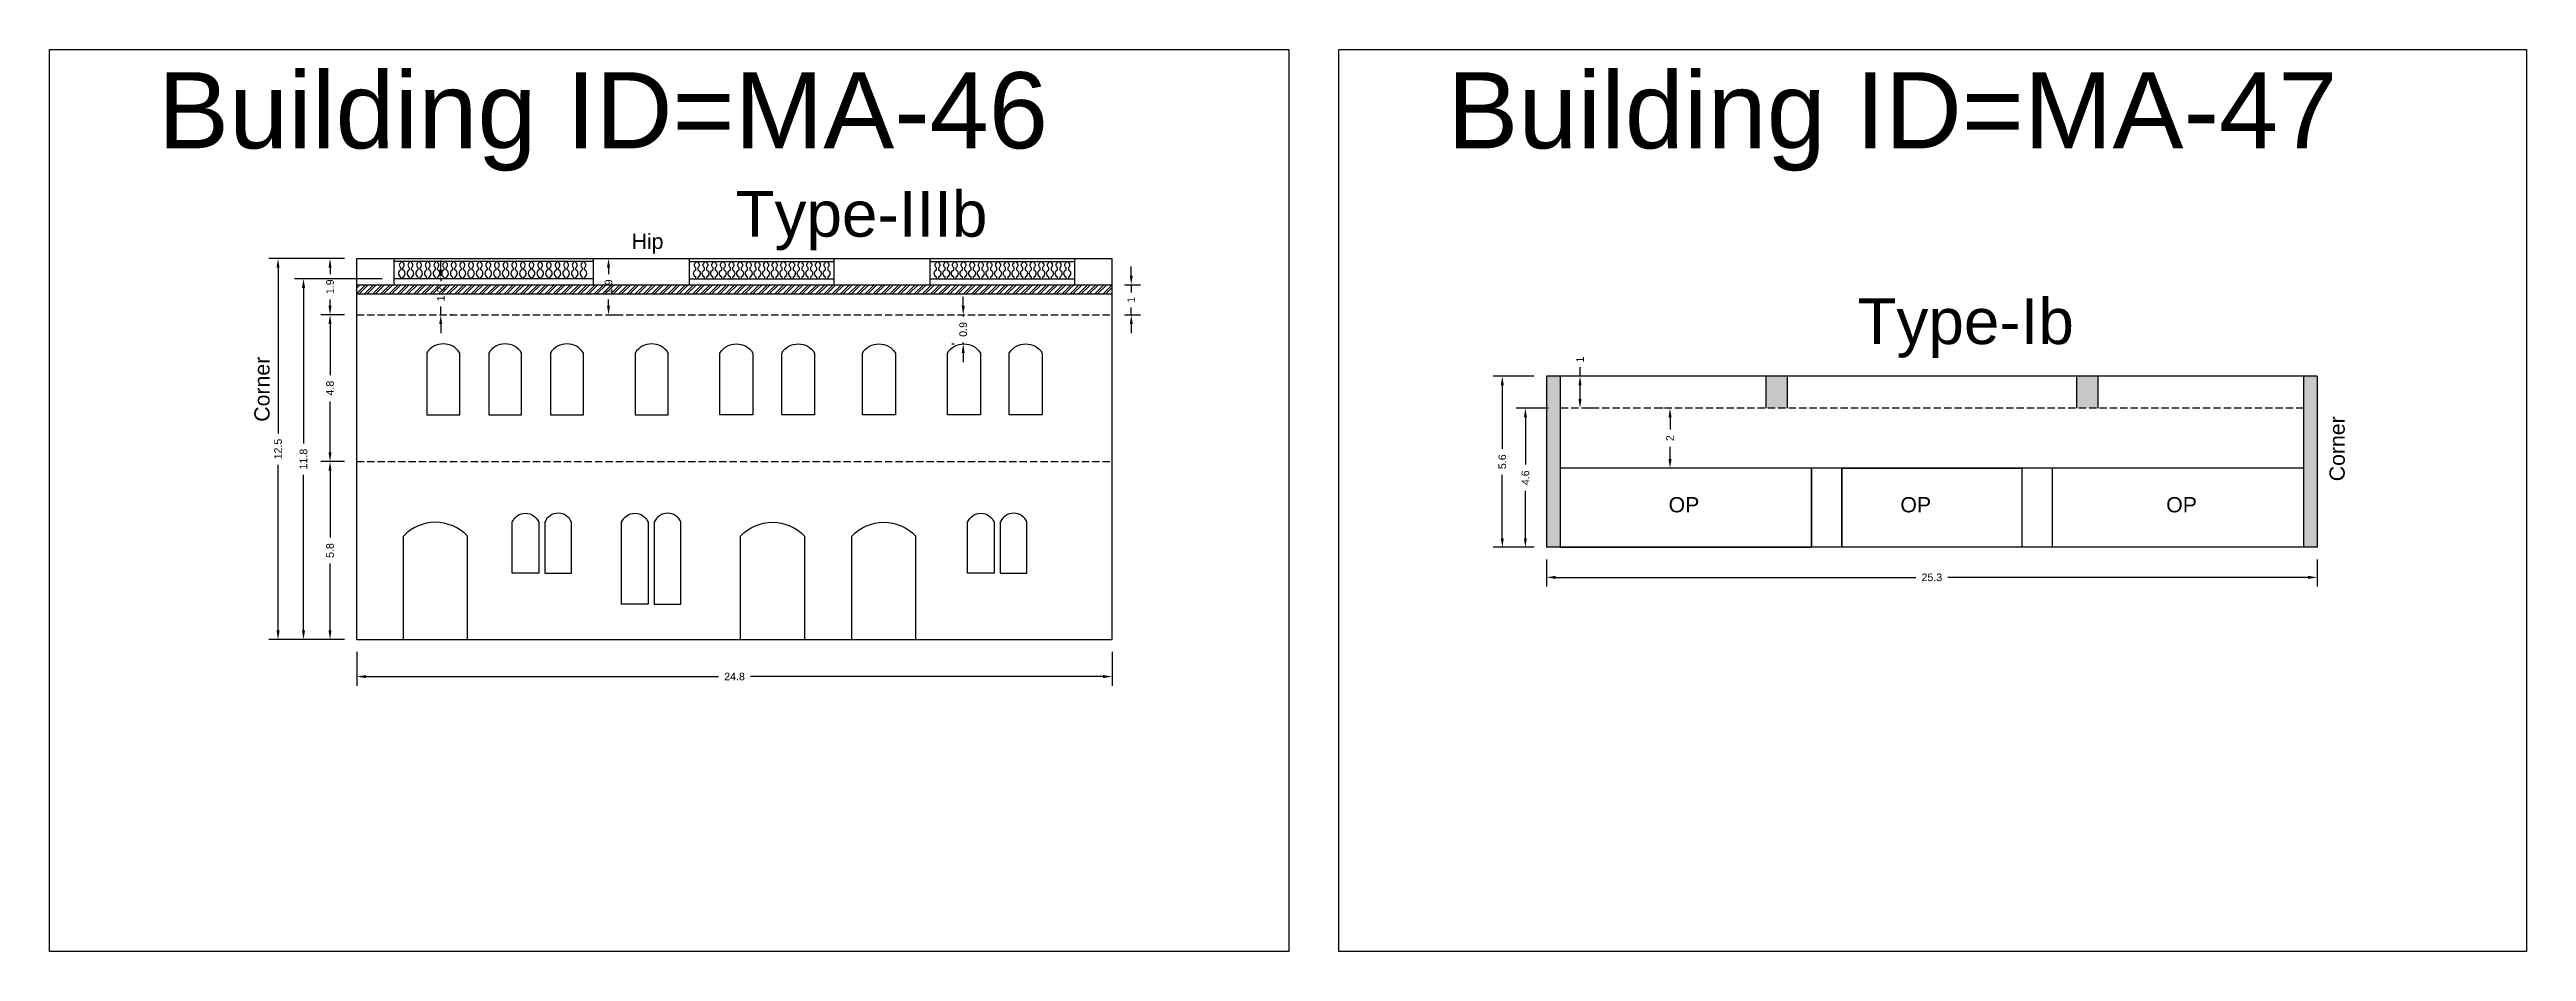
# Model space of a CAD drawing. Header units: metres. Extents: x 3416649 to 3417100, y -6712966 to -6712690.
# Drawn here: x 3416862.2 to 3416943.5, y -6712847.6 to -6712818 of the extents above; entities that cross this region are included whole.
import ezdxf

# ---------------------------------------------------------------- set-up
doc = ezdxf.new("R2010")
doc.units = ezdxf.units.M
doc.linetypes.add('ACAD_ISO02W100', pattern=[15, 12, -3])
doc.layers.add('Dotted', color=7, linetype='ACAD_ISO02W100', plot=False)
doc.styles.get("Standard").update_dxf_attribs({"font": 'arial.ttf'})
doc.dimstyles.new('ISO-25', dxfattribs={"dimtxt": 0.25, "dimasz": 0.3, "dimexe": 0.3, "dimexo": 0.4, "dimgap": 0.2, "dimtad": 0, "dimdec": 1, "dimdsep": 46, "dimtxsty": 'Standard', "dimcen": 2.5, "dimadec": 0, "dimazin": 0, "dimtfac": 1, "dimtdec": 1, "dimtmove": 0, "dimatfit": 3, "dimfxl": 1, "dimarcsym": 0})

msp = doc.modelspace()

# ---------------------------------------------------------------- texts
at = {"attachment_point": 1}
for s, width, heights, insert, char_height in [('Building ID=MA-46', 67.86454, [0.517], (3416865.736, -6712818.765), 2.5), ('Building ID=MA-47', 67.86454, [0.517], (3416908.058, -6712818.765), 2.5), ('Type-IIIb ', 9.99112, [0.517], (3416884.692, -6712822.666), 1.5), ('Hip', 1.17554, [0], (3416881.278, -6712824.069), 0.5), ('Type-Ib ', 9.99112, [0.517], (3416921.521, -6712826.193), 1.5), ('OP', 1.17554, [0], (3416915.32, -6712832.718), 0.5), ('OP', 1.17554, [0], (3416922.928, -6712832.718), 0.5), ('OP', 1.17554, [0], (3416931.655, -6712832.718), 0.5)]:
    msp.add_mtext_dynamic_manual_height_columns(s, width=width, gutter_width=12.5, heights=heights, dxfattribs=dict(at, insert=insert, char_height=char_height))
at = {"char_height": 0.5, "attachment_point": 1, "rotation": 90}
for insert in [(3416868.895, -6712830.244), (3416937.015, -6712832.198)]:
    msp.add_mtext_dynamic_manual_height_columns('Corner', width=1.17554, gutter_width=12.5, heights=[0], dxfattribs=dict(at, insert=insert))

# ---------------------------------------------------------------- blocks, each defined once
blk = doc.blocks.new('*D375')
at = {"color": 0, "lineweight": -2, "transparency": 16777216}
for p, q in [((3416892.165, -6712826.436), (3416892.165, -6712826.136)), ((3416891.788, -6712826.736), (3416891.865, -6712826.736)), ((3416892.165, -6712826.736), (3416892.165, -6712826.784)), ((3416891.788, -6712827.686), (3416891.865, -6712827.686)), ((3416892.165, -6712827.686), (3416892.165, -6712827.639)), ((3416892.165, -6712827.986), (3416892.165, -6712828.286))]:
    blk.add_line(p, q, dxfattribs=at)
at = {"color": 0, "transparency": 16777216}
for points in [[(3416892.115, -6712826.436), (3416892.215, -6712826.436), (3416892.165, -6712826.736)], [(3416892.115, -6712827.986), (3416892.215, -6712827.986), (3416892.165, -6712827.686)]]:
    blk.add_solid(points, dxfattribs=at)
at = {"layer": 'Defpoints', "color": 0, "transparency": 16777216}
for p in [(3416892.165, -6712826.736), (3416892.188, -6712826.736), (3416892.188, -6712827.686)]:
    blk.add_point(p, dxfattribs=at)
at = {"color": 0, "transparency": 16777216, "insert": (3416892.165, -6712827.211), "char_height": 0.25, "attachment_point": 5, "rotation": 90}
blk.add_mtext('0.9', dxfattribs=at)
blk = doc.blocks.new('*D376')
at = {"color": 0, "lineweight": -2, "transparency": 16777216}
for p, q in [((3416871.858, -6712831.546), (3416871.08, -6712831.546)), ((3416871.38, -6712831.846), (3416871.38, -6712834.044)), ((3416871.38, -6712837.096), (3416871.38, -6712834.899)), ((3416871.858, -6712837.396), (3416871.08, -6712837.396))]:
    blk.add_line(p, q, dxfattribs=at)
at = {"color": 0, "transparency": 16777216}
for points in [[(3416871.33, -6712831.846), (3416871.43, -6712831.846), (3416871.38, -6712831.546)], [(3416871.33, -6712837.096), (3416871.43, -6712837.096), (3416871.38, -6712837.396)]]:
    blk.add_solid(points, dxfattribs=at)
at = {"layer": 'Defpoints', "color": 0, "transparency": 16777216}
for p in [(3416871.38, -6712831.546), (3416872.258, -6712831.546), (3416872.258, -6712837.396)]:
    blk.add_point(p, dxfattribs=at)
at = {"color": 0, "transparency": 16777216, "insert": (3416871.38, -6712834.471), "char_height": 0.25, "attachment_point": 5, "rotation": 90}
blk.add_mtext('5.8', dxfattribs=at)
blk = doc.blocks.new('*D377')
at = {"color": 0, "lineweight": -2, "transparency": 16777216}
for p, q in [((3416871.858, -6712826.736), (3416871.08, -6712826.736)), ((3416871.38, -6712827.036), (3416871.38, -6712828.709)), ((3416871.38, -6712831.246), (3416871.38, -6712829.574)), ((3416871.858, -6712831.546), (3416871.08, -6712831.546))]:
    blk.add_line(p, q, dxfattribs=at)
at = {"color": 0, "transparency": 16777216}
for points in [[(3416871.33, -6712827.036), (3416871.43, -6712827.036), (3416871.38, -6712826.736)], [(3416871.33, -6712831.246), (3416871.43, -6712831.246), (3416871.38, -6712831.546)]]:
    blk.add_solid(points, dxfattribs=at)
at = {"layer": 'Defpoints', "color": 0, "transparency": 16777216}
for p in [(3416871.38, -6712826.736), (3416872.258, -6712826.736), (3416872.258, -6712831.546)]:
    blk.add_point(p, dxfattribs=at)
at = {"color": 0, "transparency": 16777216, "insert": (3416871.38, -6712829.141), "char_height": 0.25, "attachment_point": 5, "rotation": 90}
blk.add_mtext('4.8', dxfattribs=at)
blk = doc.blocks.new('*D378')
at = {"color": 0, "lineweight": -2, "transparency": 16777216}
for p, q in [((3416871.858, -6712824.886), (3416871.08, -6712824.886)), ((3416871.38, -6712825.186), (3416871.38, -6712825.395)), ((3416871.858, -6712826.736), (3416871.08, -6712826.736)), ((3416871.38, -6712826.436), (3416871.38, -6712826.228))]:
    blk.add_line(p, q, dxfattribs=at)
at = {"color": 0, "transparency": 16777216}
for points in [[(3416871.33, -6712825.186), (3416871.43, -6712825.186), (3416871.38, -6712824.886)], [(3416871.33, -6712826.436), (3416871.43, -6712826.436), (3416871.38, -6712826.736)]]:
    blk.add_solid(points, dxfattribs=at)
at = {"layer": 'Defpoints', "color": 0, "transparency": 16777216}
for p in [(3416871.38, -6712824.886), (3416872.258, -6712824.886), (3416872.258, -6712826.736)]:
    blk.add_point(p, dxfattribs=at)
at = {"color": 0, "transparency": 16777216, "insert": (3416871.38, -6712825.811), "char_height": 0.25, "attachment_point": 5, "rotation": 90}
blk.add_mtext('1.9', dxfattribs=at)
blk = doc.blocks.new('*D379')
at = {"color": 0, "lineweight": -2, "transparency": 16777216}
for p, q in [((3416880.497, -6712824.886), (3416880.822, -6712824.886)), ((3416880.522, -6712825.186), (3416880.522, -6712825.395)), ((3416880.497, -6712826.736), (3416880.822, -6712826.736)), ((3416880.522, -6712826.436), (3416880.522, -6712826.228))]:
    blk.add_line(p, q, dxfattribs=at)
at = {"color": 0, "transparency": 16777216}
for points in [[(3416880.472, -6712825.186), (3416880.572, -6712825.186), (3416880.522, -6712824.886)], [(3416880.472, -6712826.436), (3416880.572, -6712826.436), (3416880.522, -6712826.736)]]:
    blk.add_solid(points, dxfattribs=at)
at = {"layer": 'Defpoints', "color": 0, "transparency": 16777216}
for p in [(3416880.097, -6712824.886), (3416880.522, -6712824.886), (3416880.097, -6712826.736)]:
    blk.add_point(p, dxfattribs=at)
at = {"color": 0, "transparency": 16777216, "insert": (3416880.522, -6712825.811), "char_height": 0.25, "attachment_point": 5, "rotation": 90}
blk.add_mtext('1.9', dxfattribs=at)
blk = doc.blocks.new('*D380')
at = {"color": 0, "lineweight": -2, "transparency": 16777216}
for p, q in [((3416872.258, -6712837.796), (3416872.258, -6712838.911)), ((3416897.058, -6712837.796), (3416897.058, -6712838.911)), ((3416872.558, -6712838.611), (3416884.131, -6712838.611)), ((3416896.758, -6712838.611), (3416885.185, -6712838.611))]:
    blk.add_line(p, q, dxfattribs=at)
at = {"color": 0, "transparency": 16777216}
for points in [[(3416872.558, -6712838.561), (3416872.558, -6712838.661), (3416872.258, -6712838.611)], [(3416896.758, -6712838.561), (3416896.758, -6712838.661), (3416897.058, -6712838.611)]]:
    blk.add_solid(points, dxfattribs=at)
at = {"layer": 'Defpoints', "color": 0, "transparency": 16777216}
for p in [(3416872.258, -6712837.396), (3416897.058, -6712837.396), (3416897.058, -6712838.611)]:
    blk.add_point(p, dxfattribs=at)
at = {"color": 0, "transparency": 16777216, "insert": (3416884.658, -6712838.611), "char_height": 0.25, "attachment_point": 5}
blk.add_mtext('24.8', dxfattribs=at)
blk = doc.blocks.new('*D381')
at = {"color": 0, "lineweight": -2, "transparency": 16777216}
for p, q in [((3416871.858, -6712824.886), (3416869.374, -6712824.886)), ((3416869.674, -6712825.186), (3416869.674, -6712830.628)), ((3416869.674, -6712837.096), (3416869.674, -6712831.655)), ((3416871.858, -6712837.396), (3416869.374, -6712837.396))]:
    blk.add_line(p, q, dxfattribs=at)
at = {"color": 0, "transparency": 16777216}
for points in [[(3416869.624, -6712825.186), (3416869.724, -6712825.186), (3416869.674, -6712824.886)], [(3416869.624, -6712837.096), (3416869.724, -6712837.096), (3416869.674, -6712837.396)]]:
    blk.add_solid(points, dxfattribs=at)
at = {"layer": 'Defpoints', "color": 0, "transparency": 16777216}
for p in [(3416869.674, -6712824.886), (3416872.258, -6712824.886), (3416872.258, -6712837.396)]:
    blk.add_point(p, dxfattribs=at)
at = {"color": 0, "transparency": 16777216, "insert": (3416869.674, -6712831.141), "char_height": 0.25, "attachment_point": 5, "rotation": 90}
blk.add_mtext('12.5', dxfattribs=at)
blk = doc.blocks.new('*D382')
at = {"color": 0, "lineweight": -2, "transparency": 16777216}
for p, q in [((3416875.014, -6712825.246), (3416875.014, -6712824.946)), ((3416875.014, -6712825.546), (3416875.014, -6712825.632)), ((3416875.378, -6712825.546), (3416875.314, -6712825.546)), ((3416875.014, -6712826.736), (3416875.014, -6712826.461)), ((3416875.378, -6712826.736), (3416875.314, -6712826.736)), ((3416875.014, -6712827.036), (3416875.014, -6712827.336))]:
    blk.add_line(p, q, dxfattribs=at)
at = {"color": 0, "transparency": 16777216}
for points in [[(3416874.964, -6712825.246), (3416875.064, -6712825.246), (3416875.014, -6712825.546)], [(3416874.964, -6712827.036), (3416875.064, -6712827.036), (3416875.014, -6712826.736)]]:
    blk.add_solid(points, dxfattribs=at)
at = {"layer": 'Defpoints', "color": 0, "transparency": 16777216}
for p in [(3416874.978, -6712825.546), (3416875.014, -6712825.546), (3416874.978, -6712826.736)]:
    blk.add_point(p, dxfattribs=at)
at = {"color": 0, "transparency": 16777216, "insert": (3416875.014, -6712826.046), "char_height": 0.25, "attachment_point": 5, "rotation": 90}
blk.add_mtext('1.2', dxfattribs=at)
blk = doc.blocks.new('*D383')
at = {"color": 0, "lineweight": -2, "transparency": 16777216}
for p, q in [((3416873.088, -6712825.546), (3416870.209, -6712825.546)), ((3416870.509, -6712825.846), (3416870.509, -6712830.958)), ((3416870.509, -6712837.096), (3416870.509, -6712831.985)), ((3416871.858, -6712837.396), (3416870.209, -6712837.396))]:
    blk.add_line(p, q, dxfattribs=at)
at = {"color": 0, "transparency": 16777216}
for points in [[(3416870.459, -6712825.846), (3416870.559, -6712825.846), (3416870.509, -6712825.546)], [(3416870.459, -6712837.096), (3416870.559, -6712837.096), (3416870.509, -6712837.396)]]:
    blk.add_solid(points, dxfattribs=at)
at = {"layer": 'Defpoints', "color": 0, "transparency": 16777216}
for p in [(3416870.509, -6712825.546), (3416873.488, -6712825.546), (3416872.258, -6712837.396)]:
    blk.add_point(p, dxfattribs=at)
at = {"color": 0, "transparency": 16777216, "insert": (3416870.509, -6712831.471), "char_height": 0.25, "attachment_point": 5, "rotation": 90}
blk.add_mtext('11.8', dxfattribs=at)
blk = doc.blocks.new('*D384')
at = {"color": 0, "lineweight": -2, "transparency": 16777216}
for p, q in [((3416897.682, -6712825.446), (3416897.682, -6712825.146)), ((3416897.458, -6712825.746), (3416897.982, -6712825.746)), ((3416897.682, -6712825.746), (3416897.682, -6712825.995)), ((3416897.458, -6712826.736), (3416897.982, -6712826.736)), ((3416897.682, -6712826.736), (3416897.682, -6712826.488)), ((3416897.682, -6712827.036), (3416897.682, -6712827.336))]:
    blk.add_line(p, q, dxfattribs=at)
at = {"color": 0, "transparency": 16777216}
for points in [[(3416897.632, -6712825.446), (3416897.732, -6712825.446), (3416897.682, -6712825.746)], [(3416897.632, -6712827.036), (3416897.732, -6712827.036), (3416897.682, -6712826.736)]]:
    blk.add_solid(points, dxfattribs=at)
at = {"layer": 'Defpoints', "color": 0, "transparency": 16777216}
for p in [(3416897.058, -6712825.746), (3416897.682, -6712825.746), (3416897.058, -6712826.736)]:
    blk.add_point(p, dxfattribs=at)
at = {"color": 0, "transparency": 16777216, "insert": (3416897.682, -6712826.241), "char_height": 0.25, "attachment_point": 5, "rotation": 90}
blk.add_mtext('1', dxfattribs=at)
blk = doc.blocks.new('*D385')
at = {"color": 0, "lineweight": -2, "transparency": 16777216}
for p, q in [((3416911.312, -6712834.767), (3416911.312, -6712835.654)), ((3416936.612, -6712834.767), (3416936.612, -6712835.654)), ((3416911.612, -6712835.354), (3416923.435, -6712835.354)), ((3416936.312, -6712835.354), (3416924.488, -6712835.354))]:
    blk.add_line(p, q, dxfattribs=at)
at = {"color": 0, "transparency": 16777216}
for points in [[(3416911.612, -6712835.304), (3416911.612, -6712835.404), (3416911.312, -6712835.354)], [(3416936.312, -6712835.304), (3416936.312, -6712835.404), (3416936.612, -6712835.354)]]:
    blk.add_solid(points, dxfattribs=at)
at = {"layer": 'Defpoints', "color": 0, "transparency": 16777216}
for p in [(3416911.312, -6712834.367), (3416936.612, -6712834.367), (3416936.612, -6712835.354)]:
    blk.add_point(p, dxfattribs=at)
at = {"color": 0, "transparency": 16777216, "insert": (3416923.962, -6712835.354), "char_height": 0.25, "attachment_point": 5}
blk.add_mtext('25.3', dxfattribs=at)
blk = doc.blocks.new('*D386')
at = {"color": 0, "lineweight": -2, "transparency": 16777216}
for p, q in [((3416911.362, -6712829.797), (3416910.32, -6712829.797)), ((3416910.62, -6712830.097), (3416910.62, -6712831.65)), ((3416910.62, -6712834.067), (3416910.62, -6712832.515)), ((3416910.912, -6712834.367), (3416910.32, -6712834.367))]:
    blk.add_line(p, q, dxfattribs=at)
at = {"color": 0, "transparency": 16777216}
for points in [[(3416910.57, -6712830.097), (3416910.67, -6712830.097), (3416910.62, -6712829.797)], [(3416910.57, -6712834.067), (3416910.67, -6712834.067), (3416910.62, -6712834.367)]]:
    blk.add_solid(points, dxfattribs=at)
at = {"layer": 'Defpoints', "color": 0, "transparency": 16777216}
for p in [(3416910.62, -6712829.797), (3416911.762, -6712829.797), (3416911.312, -6712834.367)]:
    blk.add_point(p, dxfattribs=at)
at = {"color": 0, "transparency": 16777216, "insert": (3416910.62, -6712832.082), "char_height": 0.25, "attachment_point": 5, "rotation": 90}
blk.add_mtext('4.6', dxfattribs=at)
blk = doc.blocks.new('*D387')
at = {"color": 0, "lineweight": -2, "transparency": 16777216}
for p, q in [((3416912.413, -6712828.747), (3416912.413, -6712828.447)), ((3416912.413, -6712829.497), (3416912.413, -6712829.047)), ((3416912.813, -6712828.747), (3416912.713, -6712828.747)), ((3416912.813, -6712829.797), (3416912.713, -6712829.797))]:
    blk.add_line(p, q, dxfattribs=at)
at = {"color": 0, "transparency": 16777216}
for points in [[(3416912.363, -6712829.047), (3416912.463, -6712829.047), (3416912.413, -6712828.747)], [(3416912.363, -6712829.497), (3416912.463, -6712829.497), (3416912.413, -6712829.797)]]:
    blk.add_solid(points, dxfattribs=at)
at = {"layer": 'Defpoints', "color": 0, "transparency": 16777216}
for p in [(3416912.413, -6712828.747), (3416912.413, -6712828.747), (3416912.413, -6712829.797)]:
    blk.add_point(p, dxfattribs=at)
at = {"color": 0, "transparency": 16777216, "insert": (3416912.413, -6712828.201), "char_height": 0.25, "attachment_point": 5, "rotation": 90}
blk.add_mtext('1', dxfattribs=at)
blk = doc.blocks.new('*D388')
at = {"color": 0, "lineweight": -2, "transparency": 16777216}
for p, q in [((3416910.912, -6712828.747), (3416909.562, -6712828.747)), ((3416909.862, -6712829.047), (3416909.862, -6712831.13)), ((3416909.862, -6712834.067), (3416909.862, -6712831.985)), ((3416910.912, -6712834.367), (3416909.562, -6712834.367))]:
    blk.add_line(p, q, dxfattribs=at)
at = {"color": 0, "transparency": 16777216}
for points in [[(3416909.812, -6712829.047), (3416909.912, -6712829.047), (3416909.862, -6712828.747)], [(3416909.812, -6712834.067), (3416909.912, -6712834.067), (3416909.862, -6712834.367)]]:
    blk.add_solid(points, dxfattribs=at)
at = {"layer": 'Defpoints', "color": 0, "transparency": 16777216}
for p in [(3416909.862, -6712828.747), (3416911.312, -6712828.747), (3416911.312, -6712834.367)]:
    blk.add_point(p, dxfattribs=at)
at = {"color": 0, "transparency": 16777216, "insert": (3416909.862, -6712831.557), "char_height": 0.25, "attachment_point": 5, "rotation": 90}
blk.add_mtext('5.6', dxfattribs=at)
blk = doc.blocks.new('*D389')
at = {"color": 0, "lineweight": -2, "transparency": 16777216}
for p, q in [((3416915.143, -6712829.797), (3416915.067, -6712829.797)), ((3416915.367, -6712830.097), (3416915.367, -6712830.5)), ((3416915.143, -6712831.767), (3416915.067, -6712831.767)), ((3416915.367, -6712831.467), (3416915.367, -6712831.065))]:
    blk.add_line(p, q, dxfattribs=at)
at = {"color": 0, "transparency": 16777216}
for points in [[(3416915.317, -6712830.097), (3416915.417, -6712830.097), (3416915.367, -6712829.797)], [(3416915.317, -6712831.467), (3416915.417, -6712831.467), (3416915.367, -6712831.767)]]:
    blk.add_solid(points, dxfattribs=at)
at = {"layer": 'Defpoints', "color": 0, "transparency": 16777216}
for p in [(3416915.367, -6712829.797), (3416915.543, -6712829.797), (3416915.543, -6712831.767)]:
    blk.add_point(p, dxfattribs=at)
at = {"color": 0, "transparency": 16777216, "insert": (3416915.367, -6712830.782), "char_height": 0.25, "attachment_point": 5, "rotation": 90}
blk.add_mtext('2', dxfattribs=at)

# ---------------------------------------------------------------- dimensions: what is measured, and where the dimension line sits
for base, p1, p2, picture, middle in [((3416869.674, -6712824.886), (3416872.258, -6712837.396), (3416872.258, -6712824.886), '*D381', (3416869.674, -6712831.141)), ((3416871.379805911, -6712824.886470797), (3416872.258180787, -6712826.736470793), (3416872.258180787, -6712824.886470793), '*D378', (3416871.379805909, -6712825.811470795)), ((3416880.522262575, -6712824.886470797), (3416880.096977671, -6712826.736470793), (3416880.096977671, -6712824.886470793), '*D379', (3416880.522262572, -6712825.811470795)), ((3416897.682, -6712825.746), (3416897.058, -6712826.736), (3416897.058, -6712825.746), '*D384', (3416897.682, -6712826.241)), ((3416870.508922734, -6712825.546470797), (3416872.258180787, -6712837.396470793), (3416873.488180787, -6712825.546470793), '*D383', (3416870.508922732, -6712831.471470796)), ((3416871.38, -6712826.736), (3416872.258, -6712831.546), (3416872.258, -6712826.736), '*D377', (3416871.38, -6712829.141)), ((3416912.412747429, -6712828.747398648), (3416912.412747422, -6712829.797398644), (3416912.412747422, -6712828.747398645), '*D387', (3416912.412747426, -6712828.201354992)), ((3416909.862, -6712828.747), (3416911.312, -6712834.367), (3416911.312, -6712828.747), '*D388', (3416909.862, -6712831.557)), ((3416910.62, -6712829.797), (3416911.312, -6712834.367), (3416911.762, -6712829.797), '*D386', (3416910.62, -6712832.082)), ((3416915.367, -6712829.797), (3416915.543, -6712831.767), (3416915.543, -6712829.797), '*D389', (3416915.367, -6712830.782)), ((3416871.379805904, -6712831.546470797), (3416872.258180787, -6712837.396470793), (3416872.258180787, -6712831.546470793), '*D376', (3416871.379805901, -6712834.471470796))]:
    dim = msp.add_linear_dim(base=base, p1=p1, p2=p2, angle=90, dimstyle='ISO-25')
    dim.commit()
    dim.dimension.update_dxf_attribs({"geometry": picture, "text_midpoint": middle})
for base, p1, p2, picture, middle in [((3416875.014, -6712825.546), (3416874.978, -6712826.736), (3416874.978, -6712825.546), '*D382', (3416875.014, -6712826.046)), ((3416892.165051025, -6712826.736470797), (3416892.188180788, -6712827.686470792), (3416892.188180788, -6712826.736470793), '*D375', (3416892.165051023, -6712827.211470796))]:
    dim = msp.add_linear_dim(base=base, p1=p1, p2=p2, angle=90, dimstyle='ISO-25')
    dim.commit()
    dim.dimension.update_dxf_attribs({"geometry": picture, "text_midpoint": middle, "dimtype": 160})
for base, p1, p2, picture, middle in [((3416936.612, -6712835.354), (3416911.312, -6712834.367), (3416936.612, -6712834.367), '*D385', (3416923.962, -6712835.354)), ((3416897.058, -6712838.611), (3416872.258, -6712837.396), (3416897.058, -6712837.396), '*D380', (3416884.658, -6712838.611))]:
    dim = msp.add_linear_dim(base=base, p1=p1, p2=p2, dimstyle='ISO-25')
    dim.commit()
    dim.dimension.update_dxf_attribs({"geometry": picture, "text_midpoint": middle})

# ---------------------------------------------------------------- hatches: boundary and pattern name
h = msp.add_hatch()
h.set_pattern_fill('ANSI32', color=256, scale=0.02)
h.set_pattern_definition([(45, (-11.76023, 0), (-0.134703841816, 0.134703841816), []), (45, (-11.67043, 0), (-0.134703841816, 0.134703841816), [])])
h.paths.add_polyline_path([(3416872.258, -6712825.746), (3416872.258, -6712826.046), (3416897.058, -6712826.046), (3416897.058, -6712825.746)])
h = msp.add_hatch(color=256)
h.dxf.hatch_style = 1
h.paths.add_polyline_path([(3416936.612, -6712828.747), (3416936.162, -6712828.747), (3416936.162, -6712834.367), (3416936.612, -6712834.367)])
h.paths.add_polyline_path([(3416929.412, -6712829.797), (3416929.412, -6712828.747), (3416928.712, -6712828.747), (3416928.712, -6712829.797)])
h.paths.add_polyline_path([(3416918.512, -6712829.797), (3416919.212, -6712829.797), (3416919.212, -6712828.747), (3416918.512, -6712828.747)])
h.paths.add_polyline_path([(3416911.312, -6712834.367), (3416911.762, -6712834.367), (3416911.762, -6712828.747), (3416911.312, -6712828.747)])

# ---------------------------------------------------------------- linework, layer by layer
for points in [[(3416862.172, -6712818.02), (3416902.852, -6712818.02), (3416902.852, -6712847.639), (3416862.172, -6712847.639)], [(3416904.495, -6712818.02), (3416943.481, -6712818.02), (3416943.481, -6712847.639), (3416904.495, -6712847.639)], [(3416920.012, -6712831.767), (3416911.762, -6712831.767), (3416911.762, -6712834.367), (3416920.012, -6712834.367)], [(3416921.012, -6712831.767), (3416926.912, -6712831.767), (3416926.912, -6712834.367), (3416921.012, -6712834.367)]]:
    msp.add_lwpolyline(points, close=True)
for points in [[(3416872.258, -6712837.396), (3416872.258, -6712824.886)], [(3416872.258, -6712824.886), (3416897.058, -6712824.886)], [(3416873.488, -6712825.746), (3416873.488, -6712824.886)], [(3416880.028, -6712824.986), (3416873.488, -6712824.986)], [(3416880.028, -6712825.746), (3416880.028, -6712824.886)], [(3416883.178, -6712825.746), (3416883.178, -6712824.886)], [(3416883.178, -6712824.986), (3416887.928, -6712824.986)], [(3416887.928, -6712825.746), (3416887.928, -6712824.886)], [(3416887.928, -6712825.746), (3416887.928, -6712824.886)], [(3416891.078, -6712825.746), (3416891.078, -6712824.886)], [(3416891.078, -6712824.986), (3416895.828, -6712824.986)], [(3416895.828, -6712825.746), (3416895.828, -6712824.886)], [(3416897.058, -6712837.396), (3416897.058, -6712824.886)], [(3416872.258, -6712825.746), (3416897.058, -6712825.746)], [(3416872.258, -6712826.046), (3416897.058, -6712826.046)], [(3416880.028, -6712825.546), (3416873.488, -6712825.546)], [(3416883.178, -6712825.546), (3416887.928, -6712825.546)], [(3416891.078, -6712825.546), (3416895.828, -6712825.546)], [(3416936.612, -6712828.747), (3416911.312, -6712828.747)], [(3416911.312, -6712828.747), (3416911.312, -6712834.367)], [(3416911.762, -6712828.747), (3416911.762, -6712834.367)], [(3416918.512, -6712828.747), (3416918.512, -6712829.797)], [(3416919.212, -6712828.747), (3416919.212, -6712829.797)], [(3416928.712, -6712828.747), (3416928.712, -6712829.797)], [(3416929.412, -6712828.747), (3416929.412, -6712829.797)], [(3416936.162, -6712828.747), (3416936.162, -6712834.367)], [(3416936.612, -6712828.747), (3416936.612, -6712834.367)], [(3416936.162, -6712831.767), (3416911.762, -6712831.767)], [(3416920.012, -6712831.767), (3416920.012, -6712834.367)], [(3416921.012, -6712831.767), (3416921.012, -6712834.367)], [(3416926.912, -6712831.767), (3416926.912, -6712834.367)], [(3416927.912, -6712831.767), (3416927.912, -6712834.367)], [(3416873.789, -6712837.396), (3416873.789, -6712833.996)], [(3416890.608, -6712837.396), (3416890.608, -6712833.996)], [(3416936.612, -6712834.367), (3416911.312, -6712834.367)], [(3416872.258, -6712837.396), (3416897.058, -6712837.396)]]:
    msp.add_lwpolyline(points)
for points in [[(3416873.699, -6712824.986), (3416873.699, -6712825.013, 0.504557), (3416873.699, -6712825.189), (3416873.699, -6712825.25, 0.59952), (3416873.699, -6712825.492), (3416873.699, -6712825.546)], [(3416873.773, -6712825.546), (3416873.773, -6712825.492, 0.59952), (3416873.773, -6712825.25), (3416873.773, -6712825.189, 0.504557), (3416873.773, -6712825.013), (3416873.773, -6712824.986)], [(3416873.983, -6712824.986), (3416873.983, -6712825.013, 0.504557), (3416873.983, -6712825.189), (3416873.983, -6712825.25, 0.59952), (3416873.983, -6712825.492), (3416873.983, -6712825.546)], [(3416874.057, -6712825.546), (3416874.057, -6712825.492, 0.59952), (3416874.057, -6712825.25), (3416874.057, -6712825.189, 0.504557), (3416874.057, -6712825.013), (3416874.057, -6712824.986)], [(3416874.267, -6712824.986), (3416874.267, -6712825.013, 0.504557), (3416874.267, -6712825.189), (3416874.267, -6712825.25, 0.59952), (3416874.267, -6712825.492), (3416874.267, -6712825.546)], [(3416874.341, -6712825.546), (3416874.341, -6712825.492, 0.59952), (3416874.341, -6712825.25), (3416874.341, -6712825.189, 0.504557), (3416874.341, -6712825.013), (3416874.341, -6712824.986)], [(3416874.551, -6712824.986), (3416874.551, -6712825.013, 0.504557), (3416874.551, -6712825.189), (3416874.551, -6712825.25, 0.59952), (3416874.551, -6712825.492), (3416874.551, -6712825.546)], [(3416874.625, -6712825.546), (3416874.625, -6712825.492, 0.59952), (3416874.625, -6712825.25), (3416874.625, -6712825.189, 0.504557), (3416874.625, -6712825.013), (3416874.625, -6712824.986)], [(3416874.835, -6712824.986), (3416874.835, -6712825.013, 0.504557), (3416874.835, -6712825.189), (3416874.835, -6712825.25, 0.59952), (3416874.835, -6712825.492), (3416874.835, -6712825.546)], [(3416874.908, -6712825.546), (3416874.908, -6712825.492, 0.59952), (3416874.908, -6712825.25), (3416874.908, -6712825.189, 0.504557), (3416874.908, -6712825.013), (3416874.908, -6712824.986)], [(3416875.119, -6712824.986), (3416875.119, -6712825.013, 0.504557), (3416875.119, -6712825.189), (3416875.119, -6712825.25, 0.59952), (3416875.119, -6712825.492), (3416875.119, -6712825.546)], [(3416875.192, -6712825.546), (3416875.192, -6712825.492, 0.59952), (3416875.192, -6712825.25), (3416875.192, -6712825.189, 0.504557), (3416875.192, -6712825.013), (3416875.192, -6712824.986)], [(3416875.403, -6712824.986), (3416875.403, -6712825.013, 0.504557), (3416875.403, -6712825.189), (3416875.403, -6712825.25, 0.59952), (3416875.403, -6712825.492), (3416875.403, -6712825.546)], [(3416875.476, -6712825.546), (3416875.476, -6712825.492, 0.59952), (3416875.476, -6712825.25), (3416875.476, -6712825.189, 0.504557), (3416875.476, -6712825.013), (3416875.476, -6712824.986)], [(3416875.687, -6712824.986), (3416875.687, -6712825.013, 0.504557), (3416875.687, -6712825.189), (3416875.687, -6712825.25, 0.59952), (3416875.687, -6712825.492), (3416875.687, -6712825.546)], [(3416875.76, -6712825.546), (3416875.76, -6712825.492, 0.59952), (3416875.76, -6712825.25), (3416875.76, -6712825.189, 0.504557), (3416875.76, -6712825.013), (3416875.76, -6712824.986)], [(3416875.971, -6712824.986), (3416875.971, -6712825.013, 0.504557), (3416875.971, -6712825.189), (3416875.971, -6712825.25, 0.59952), (3416875.971, -6712825.492), (3416875.971, -6712825.546)], [(3416876.044, -6712825.546), (3416876.044, -6712825.492, 0.59952), (3416876.044, -6712825.25), (3416876.044, -6712825.189, 0.504557), (3416876.044, -6712825.013), (3416876.044, -6712824.986)], [(3416876.254, -6712824.986), (3416876.254, -6712825.013, 0.504557), (3416876.254, -6712825.189), (3416876.254, -6712825.25, 0.59952), (3416876.254, -6712825.492), (3416876.254, -6712825.546)], [(3416876.328, -6712825.546), (3416876.328, -6712825.492, 0.59952), (3416876.328, -6712825.25), (3416876.328, -6712825.189, 0.504557), (3416876.328, -6712825.013), (3416876.328, -6712824.986)], [(3416876.538, -6712824.986), (3416876.538, -6712825.013, 0.504557), (3416876.538, -6712825.189), (3416876.538, -6712825.25, 0.59952), (3416876.538, -6712825.492), (3416876.538, -6712825.546)], [(3416876.612, -6712825.546), (3416876.612, -6712825.492, 0.59952), (3416876.612, -6712825.25), (3416876.612, -6712825.189, 0.504557), (3416876.612, -6712825.013), (3416876.612, -6712824.986)], [(3416876.822, -6712824.986), (3416876.822, -6712825.013, 0.504557), (3416876.822, -6712825.189), (3416876.822, -6712825.25, 0.59952), (3416876.822, -6712825.492), (3416876.822, -6712825.546)], [(3416876.896, -6712825.546), (3416876.896, -6712825.492, 0.59952), (3416876.896, -6712825.25), (3416876.896, -6712825.189, 0.504557), (3416876.896, -6712825.013), (3416876.896, -6712824.986)], [(3416877.106, -6712824.986), (3416877.106, -6712825.013, 0.504557), (3416877.106, -6712825.189), (3416877.106, -6712825.25, 0.59952), (3416877.106, -6712825.492), (3416877.106, -6712825.546)], [(3416877.18, -6712825.546), (3416877.18, -6712825.492, 0.59952), (3416877.18, -6712825.25), (3416877.18, -6712825.189, 0.504557), (3416877.18, -6712825.013), (3416877.18, -6712824.986)], [(3416877.39, -6712824.986), (3416877.39, -6712825.013, 0.504557), (3416877.39, -6712825.189), (3416877.39, -6712825.25, 0.59952), (3416877.39, -6712825.492), (3416877.39, -6712825.546)], [(3416877.464, -6712825.546), (3416877.464, -6712825.492, 0.59952), (3416877.464, -6712825.25), (3416877.464, -6712825.189, 0.504557), (3416877.464, -6712825.013), (3416877.464, -6712824.986)], [(3416877.674, -6712824.986), (3416877.674, -6712825.013, 0.504557), (3416877.674, -6712825.189), (3416877.674, -6712825.25, 0.59952), (3416877.674, -6712825.492), (3416877.674, -6712825.546)], [(3416877.747, -6712825.546), (3416877.747, -6712825.492, 0.59952), (3416877.747, -6712825.25), (3416877.747, -6712825.189, 0.504557), (3416877.747, -6712825.013), (3416877.747, -6712824.986)], [(3416877.958, -6712824.986), (3416877.958, -6712825.013, 0.504557), (3416877.958, -6712825.189), (3416877.958, -6712825.25, 0.59952), (3416877.958, -6712825.492), (3416877.958, -6712825.546)], [(3416878.031, -6712825.546), (3416878.031, -6712825.492, 0.59952), (3416878.031, -6712825.25), (3416878.031, -6712825.189, 0.504557), (3416878.031, -6712825.013), (3416878.031, -6712824.986)], [(3416878.242, -6712824.986), (3416878.242, -6712825.013, 0.504557), (3416878.242, -6712825.189), (3416878.242, -6712825.25, 0.59952), (3416878.242, -6712825.492), (3416878.242, -6712825.546)], [(3416878.315, -6712825.546), (3416878.315, -6712825.492, 0.59952), (3416878.315, -6712825.25), (3416878.315, -6712825.189, 0.504557), (3416878.315, -6712825.013), (3416878.315, -6712824.986)], [(3416878.526, -6712824.986), (3416878.526, -6712825.013, 0.504557), (3416878.526, -6712825.189), (3416878.526, -6712825.25, 0.59952), (3416878.526, -6712825.492), (3416878.526, -6712825.546)], [(3416878.599, -6712825.546), (3416878.599, -6712825.492, 0.59952), (3416878.599, -6712825.25), (3416878.599, -6712825.189, 0.504557), (3416878.599, -6712825.013), (3416878.599, -6712824.986)], [(3416878.81, -6712824.986), (3416878.81, -6712825.013, 0.504557), (3416878.81, -6712825.189), (3416878.81, -6712825.25, 0.59952), (3416878.81, -6712825.492), (3416878.81, -6712825.546)], [(3416878.883, -6712825.546), (3416878.883, -6712825.492, 0.59952), (3416878.883, -6712825.25), (3416878.883, -6712825.189, 0.504557), (3416878.883, -6712825.013), (3416878.883, -6712824.986)], [(3416879.093, -6712824.986), (3416879.093, -6712825.013, 0.504557), (3416879.093, -6712825.189), (3416879.093, -6712825.25, 0.59952), (3416879.093, -6712825.492), (3416879.093, -6712825.546)], [(3416879.167, -6712825.546), (3416879.167, -6712825.492, 0.59952), (3416879.167, -6712825.25), (3416879.167, -6712825.189, 0.504557), (3416879.167, -6712825.013), (3416879.167, -6712824.986)], [(3416879.377, -6712824.986), (3416879.377, -6712825.013, 0.504557), (3416879.377, -6712825.189), (3416879.377, -6712825.25, 0.59952), (3416879.377, -6712825.492), (3416879.377, -6712825.546)], [(3416879.451, -6712825.546), (3416879.451, -6712825.492, 0.59952), (3416879.451, -6712825.25), (3416879.451, -6712825.189, 0.504557), (3416879.451, -6712825.013), (3416879.451, -6712824.986)], [(3416879.661, -6712824.986), (3416879.661, -6712825.013, 0.504557), (3416879.661, -6712825.189), (3416879.661, -6712825.25, 0.59952), (3416879.661, -6712825.492), (3416879.661, -6712825.546)], [(3416879.735, -6712825.546), (3416879.735, -6712825.492, 0.59952), (3416879.735, -6712825.25), (3416879.735, -6712825.189, 0.504557), (3416879.735, -6712825.013), (3416879.735, -6712824.986)], [(3416883.385, -6712825.546), (3416883.385, -6712825.492, -0.59952), (3416883.385, -6712825.25), (3416883.385, -6712825.189, -0.504557), (3416883.385, -6712825.013), (3416883.385, -6712824.986)], [(3416883.458, -6712824.986), (3416883.458, -6712825.013, -0.504557), (3416883.458, -6712825.189), (3416883.458, -6712825.25, -0.59952), (3416883.458, -6712825.492), (3416883.458, -6712825.546)], [(3416883.669, -6712825.546), (3416883.669, -6712825.492, -0.59952), (3416883.669, -6712825.25), (3416883.669, -6712825.189, -0.504557), (3416883.669, -6712825.013), (3416883.669, -6712824.986)], [(3416883.742, -6712824.986), (3416883.742, -6712825.013, -0.504557), (3416883.742, -6712825.189), (3416883.742, -6712825.25, -0.59952), (3416883.742, -6712825.492), (3416883.742, -6712825.546)], [(3416883.953, -6712825.546), (3416883.953, -6712825.492, -0.59952), (3416883.953, -6712825.25), (3416883.953, -6712825.189, -0.504557), (3416883.953, -6712825.013), (3416883.953, -6712824.986)], [(3416884.026, -6712824.986), (3416884.026, -6712825.013, -0.504557), (3416884.026, -6712825.189), (3416884.026, -6712825.25, -0.59952), (3416884.026, -6712825.492), (3416884.026, -6712825.546)], [(3416884.237, -6712825.546), (3416884.237, -6712825.492, -0.59952), (3416884.237, -6712825.25), (3416884.237, -6712825.189, -0.504557), (3416884.237, -6712825.013), (3416884.237, -6712824.986)], [(3416884.31, -6712824.986), (3416884.31, -6712825.013, -0.504557), (3416884.31, -6712825.189), (3416884.31, -6712825.25, -0.59952), (3416884.31, -6712825.492), (3416884.31, -6712825.546)], [(3416884.521, -6712825.546), (3416884.521, -6712825.492, -0.59952), (3416884.521, -6712825.25), (3416884.521, -6712825.189, -0.504557), (3416884.521, -6712825.013), (3416884.521, -6712824.986)], [(3416884.594, -6712824.986), (3416884.594, -6712825.013, -0.504557), (3416884.594, -6712825.189), (3416884.594, -6712825.25, -0.59952), (3416884.594, -6712825.492), (3416884.594, -6712825.546)], [(3416884.805, -6712825.546), (3416884.805, -6712825.492, -0.59952), (3416884.805, -6712825.25), (3416884.805, -6712825.189, -0.504557), (3416884.805, -6712825.013), (3416884.805, -6712824.986)], [(3416884.878, -6712824.986), (3416884.878, -6712825.013, -0.504557), (3416884.878, -6712825.189), (3416884.878, -6712825.25, -0.59952), (3416884.878, -6712825.492), (3416884.878, -6712825.546)], [(3416885.088, -6712825.546), (3416885.088, -6712825.492, -0.59952), (3416885.088, -6712825.25), (3416885.088, -6712825.189, -0.504557), (3416885.088, -6712825.013), (3416885.088, -6712824.986)], [(3416885.162, -6712824.986), (3416885.162, -6712825.013, -0.504557), (3416885.162, -6712825.189), (3416885.162, -6712825.25, -0.59952), (3416885.162, -6712825.492), (3416885.162, -6712825.546)], [(3416885.372, -6712825.546), (3416885.372, -6712825.492, -0.59952), (3416885.372, -6712825.25), (3416885.372, -6712825.189, -0.504557), (3416885.372, -6712825.013), (3416885.372, -6712824.986)], [(3416885.446, -6712824.986), (3416885.446, -6712825.013, -0.504557), (3416885.446, -6712825.189), (3416885.446, -6712825.25, -0.59952), (3416885.446, -6712825.492), (3416885.446, -6712825.546)], [(3416885.656, -6712825.546), (3416885.656, -6712825.492, -0.59952), (3416885.656, -6712825.25), (3416885.656, -6712825.189, -0.504557), (3416885.656, -6712825.013), (3416885.656, -6712824.986)], [(3416885.73, -6712824.986), (3416885.73, -6712825.013, -0.504557), (3416885.73, -6712825.189), (3416885.73, -6712825.25, -0.59952), (3416885.73, -6712825.492), (3416885.73, -6712825.546)], [(3416885.94, -6712825.546), (3416885.94, -6712825.492, -0.59952), (3416885.94, -6712825.25), (3416885.94, -6712825.189, -0.504557), (3416885.94, -6712825.013), (3416885.94, -6712824.986)], [(3416886.014, -6712824.986), (3416886.014, -6712825.013, -0.504557), (3416886.014, -6712825.189), (3416886.014, -6712825.25, -0.59952), (3416886.014, -6712825.492), (3416886.014, -6712825.546)], [(3416886.224, -6712825.546), (3416886.224, -6712825.492, -0.59952), (3416886.224, -6712825.25), (3416886.224, -6712825.189, -0.504557), (3416886.224, -6712825.013), (3416886.224, -6712824.986)], [(3416886.298, -6712824.986), (3416886.298, -6712825.013, -0.504557), (3416886.298, -6712825.189), (3416886.298, -6712825.25, -0.59952), (3416886.298, -6712825.492), (3416886.298, -6712825.546)], [(3416886.508, -6712825.546), (3416886.508, -6712825.492, -0.59952), (3416886.508, -6712825.25), (3416886.508, -6712825.189, -0.504557), (3416886.508, -6712825.013), (3416886.508, -6712824.986)], [(3416886.581, -6712824.986), (3416886.581, -6712825.013, -0.504557), (3416886.581, -6712825.189), (3416886.581, -6712825.25, -0.59952), (3416886.581, -6712825.492), (3416886.581, -6712825.546)], [(3416886.792, -6712825.546), (3416886.792, -6712825.492, -0.59952), (3416886.792, -6712825.25), (3416886.792, -6712825.189, -0.504557), (3416886.792, -6712825.013), (3416886.792, -6712824.986)], [(3416886.865, -6712824.986), (3416886.865, -6712825.013, -0.504557), (3416886.865, -6712825.189), (3416886.865, -6712825.25, -0.59952), (3416886.865, -6712825.492), (3416886.865, -6712825.546)], [(3416887.076, -6712825.546), (3416887.076, -6712825.492, -0.59952), (3416887.076, -6712825.25), (3416887.076, -6712825.189, -0.504557), (3416887.076, -6712825.013), (3416887.076, -6712824.986)], [(3416887.149, -6712824.986), (3416887.149, -6712825.013, -0.504557), (3416887.149, -6712825.189), (3416887.149, -6712825.25, -0.59952), (3416887.149, -6712825.492), (3416887.149, -6712825.546)], [(3416887.36, -6712825.546), (3416887.36, -6712825.492, -0.59952), (3416887.36, -6712825.25), (3416887.36, -6712825.189, -0.504557), (3416887.36, -6712825.013), (3416887.36, -6712824.986)], [(3416887.433, -6712824.986), (3416887.433, -6712825.013, -0.504557), (3416887.433, -6712825.189), (3416887.433, -6712825.25, -0.59952), (3416887.433, -6712825.492), (3416887.433, -6712825.546)], [(3416887.644, -6712825.546), (3416887.644, -6712825.492, -0.59952), (3416887.644, -6712825.25), (3416887.644, -6712825.189, -0.504557), (3416887.644, -6712825.013), (3416887.644, -6712824.986)], [(3416887.717, -6712824.986), (3416887.717, -6712825.013, -0.504557), (3416887.717, -6712825.189), (3416887.717, -6712825.25, -0.59952), (3416887.717, -6712825.492), (3416887.717, -6712825.546)], [(3416891.285, -6712825.546), (3416891.285, -6712825.492, -0.59952), (3416891.285, -6712825.25), (3416891.285, -6712825.189, -0.504557), (3416891.285, -6712825.013), (3416891.285, -6712824.986)], [(3416891.358, -6712824.986), (3416891.358, -6712825.013, -0.504557), (3416891.358, -6712825.189), (3416891.358, -6712825.25, -0.59952), (3416891.358, -6712825.492), (3416891.358, -6712825.546)], [(3416891.569, -6712825.546), (3416891.569, -6712825.492, -0.59952), (3416891.569, -6712825.25), (3416891.569, -6712825.189, -0.504557), (3416891.569, -6712825.013), (3416891.569, -6712824.986)], [(3416891.642, -6712824.986), (3416891.642, -6712825.013, -0.504557), (3416891.642, -6712825.189), (3416891.642, -6712825.25, -0.59952), (3416891.642, -6712825.492), (3416891.642, -6712825.546)], [(3416891.853, -6712825.546), (3416891.853, -6712825.492, -0.59952), (3416891.853, -6712825.25), (3416891.853, -6712825.189, -0.504557), (3416891.853, -6712825.013), (3416891.853, -6712824.986)], [(3416891.926, -6712824.986), (3416891.926, -6712825.013, -0.504557), (3416891.926, -6712825.189), (3416891.926, -6712825.25, -0.59952), (3416891.926, -6712825.492), (3416891.926, -6712825.546)], [(3416892.137, -6712825.546), (3416892.137, -6712825.492, -0.59952), (3416892.137, -6712825.25), (3416892.137, -6712825.189, -0.504557), (3416892.137, -6712825.013), (3416892.137, -6712824.986)], [(3416892.21, -6712824.986), (3416892.21, -6712825.013, -0.504557), (3416892.21, -6712825.189), (3416892.21, -6712825.25, -0.59952), (3416892.21, -6712825.492), (3416892.21, -6712825.546)], [(3416892.421, -6712825.546), (3416892.421, -6712825.492, -0.59952), (3416892.421, -6712825.25), (3416892.421, -6712825.189, -0.504557), (3416892.421, -6712825.013), (3416892.421, -6712824.986)], [(3416892.494, -6712824.986), (3416892.494, -6712825.013, -0.504557), (3416892.494, -6712825.189), (3416892.494, -6712825.25, -0.59952), (3416892.494, -6712825.492), (3416892.494, -6712825.546)], [(3416892.705, -6712825.546), (3416892.705, -6712825.492, -0.59952), (3416892.705, -6712825.25), (3416892.705, -6712825.189, -0.504557), (3416892.705, -6712825.013), (3416892.705, -6712824.986)], [(3416892.778, -6712824.986), (3416892.778, -6712825.013, -0.504557), (3416892.778, -6712825.189), (3416892.778, -6712825.25, -0.59952), (3416892.778, -6712825.492), (3416892.778, -6712825.546)], [(3416892.988, -6712825.546), (3416892.988, -6712825.492, -0.59952), (3416892.988, -6712825.25), (3416892.988, -6712825.189, -0.504557), (3416892.988, -6712825.013), (3416892.988, -6712824.986)], [(3416893.062, -6712824.986), (3416893.062, -6712825.013, -0.504557), (3416893.062, -6712825.189), (3416893.062, -6712825.25, -0.59952), (3416893.062, -6712825.492), (3416893.062, -6712825.546)], [(3416893.272, -6712825.546), (3416893.272, -6712825.492, -0.59952), (3416893.272, -6712825.25), (3416893.272, -6712825.189, -0.504557), (3416893.272, -6712825.013), (3416893.272, -6712824.986)], [(3416893.346, -6712824.986), (3416893.346, -6712825.013, -0.504557), (3416893.346, -6712825.189), (3416893.346, -6712825.25, -0.59952), (3416893.346, -6712825.492), (3416893.346, -6712825.546)], [(3416893.556, -6712825.546), (3416893.556, -6712825.492, -0.59952), (3416893.556, -6712825.25), (3416893.556, -6712825.189, -0.504557), (3416893.556, -6712825.013), (3416893.556, -6712824.986)], [(3416893.63, -6712824.986), (3416893.63, -6712825.013, -0.504557), (3416893.63, -6712825.189), (3416893.63, -6712825.25, -0.59952), (3416893.63, -6712825.492), (3416893.63, -6712825.546)], [(3416893.84, -6712825.546), (3416893.84, -6712825.492, -0.59952), (3416893.84, -6712825.25), (3416893.84, -6712825.189, -0.504557), (3416893.84, -6712825.013), (3416893.84, -6712824.986)], [(3416893.914, -6712824.986), (3416893.914, -6712825.013, -0.504557), (3416893.914, -6712825.189), (3416893.914, -6712825.25, -0.59952), (3416893.914, -6712825.492), (3416893.914, -6712825.546)], [(3416894.124, -6712825.546), (3416894.124, -6712825.492, -0.59952), (3416894.124, -6712825.25), (3416894.124, -6712825.189, -0.504557), (3416894.124, -6712825.013), (3416894.124, -6712824.986)], [(3416894.198, -6712824.986), (3416894.198, -6712825.013, -0.504557), (3416894.198, -6712825.189), (3416894.198, -6712825.25, -0.59952), (3416894.198, -6712825.492), (3416894.198, -6712825.546)], [(3416894.408, -6712825.546), (3416894.408, -6712825.492, -0.59952), (3416894.408, -6712825.25), (3416894.408, -6712825.189, -0.504557), (3416894.408, -6712825.013), (3416894.408, -6712824.986)], [(3416894.481, -6712824.986), (3416894.481, -6712825.013, -0.504557), (3416894.481, -6712825.189), (3416894.481, -6712825.25, -0.59952), (3416894.481, -6712825.492), (3416894.481, -6712825.546)], [(3416894.692, -6712825.546), (3416894.692, -6712825.492, -0.59952), (3416894.692, -6712825.25), (3416894.692, -6712825.189, -0.504557), (3416894.692, -6712825.013), (3416894.692, -6712824.986)], [(3416894.765, -6712824.986), (3416894.765, -6712825.013, -0.504557), (3416894.765, -6712825.189), (3416894.765, -6712825.25, -0.59952), (3416894.765, -6712825.492), (3416894.765, -6712825.546)], [(3416894.976, -6712825.546), (3416894.976, -6712825.492, -0.59952), (3416894.976, -6712825.25), (3416894.976, -6712825.189, -0.504557), (3416894.976, -6712825.013), (3416894.976, -6712824.986)], [(3416895.049, -6712824.986), (3416895.049, -6712825.013, -0.504557), (3416895.049, -6712825.189), (3416895.049, -6712825.25, -0.59952), (3416895.049, -6712825.492), (3416895.049, -6712825.546)], [(3416895.26, -6712825.546), (3416895.26, -6712825.492, -0.59952), (3416895.26, -6712825.25), (3416895.26, -6712825.189, -0.504557), (3416895.26, -6712825.013), (3416895.26, -6712824.986)], [(3416895.333, -6712824.986), (3416895.333, -6712825.013, -0.504557), (3416895.333, -6712825.189), (3416895.333, -6712825.25, -0.59952), (3416895.333, -6712825.492), (3416895.333, -6712825.546)], [(3416895.544, -6712825.546), (3416895.544, -6712825.492, -0.59952), (3416895.544, -6712825.25), (3416895.544, -6712825.189, -0.504557), (3416895.544, -6712825.013), (3416895.544, -6712824.986)], [(3416895.617, -6712824.986), (3416895.617, -6712825.013, -0.504557), (3416895.617, -6712825.189), (3416895.617, -6712825.25, -0.59952), (3416895.617, -6712825.492), (3416895.617, -6712825.546)], [(3416874.558, -6712827.986), (3416874.558, -6712830.016), (3416875.638, -6712830.016), (3416875.638, -6712827.986, 0.555556), (3416874.558, -6712827.986)], [(3416876.588, -6712827.986), (3416876.588, -6712830.016), (3416877.668, -6712830.016), (3416877.668, -6712827.986, 0.555556), (3416876.588, -6712827.986)], [(3416878.618, -6712827.986), (3416878.618, -6712830.016), (3416879.698, -6712830.016), (3416879.698, -6712827.986, 0.555556), (3416878.618, -6712827.986)], [(3416881.398, -6712827.986), (3416881.398, -6712830.016), (3416882.478, -6712830.016), (3416882.478, -6712827.986, 0.555556), (3416881.398, -6712827.986)], [(3416885.258, -6712827.986), (3416885.258, -6712830.016), (3416884.178, -6712830.016), (3416884.178, -6712827.986, -0.555556), (3416885.258, -6712827.986)], [(3416887.288, -6712827.986), (3416887.288, -6712830.016), (3416886.208, -6712830.016), (3416886.208, -6712827.986, -0.555556), (3416887.288, -6712827.986)], [(3416889.938, -6712827.986), (3416889.938, -6712830.016), (3416888.858, -6712830.016), (3416888.858, -6712827.986, -0.555556), (3416889.938, -6712827.986)], [(3416892.728, -6712827.986), (3416892.728, -6712830.016), (3416891.648, -6712830.016), (3416891.648, -6712827.986, -0.555556), (3416892.728, -6712827.986)], [(3416894.758, -6712827.986), (3416894.758, -6712830.016), (3416893.678, -6712830.016), (3416893.678, -6712827.986, -0.555556), (3416894.758, -6712827.986)], [(3416877.356, -6712833.546, -0.685714), (3416878.231, -6712833.546), (3416878.231, -6712835.216), (3416877.356, -6712835.216), (3416877.356, -6712833.546)], [(3416880.95, -6712833.546, -0.685714), (3416881.825, -6712833.546), (3416881.825, -6712836.239), (3416880.95, -6712836.239), (3416880.95, -6712833.546)], [(3416894.258, -6712833.546, 0.685714), (3416893.383, -6712833.546), (3416893.383, -6712835.216), (3416894.258, -6712835.216), (3416894.258, -6712833.546)], [(3416875.889, -6712837.396), (3416875.889, -6712833.996, 0.428571), (3416873.789, -6712833.996)], [(3416884.856, -6712837.396), (3416884.856, -6712833.996, -0.428571), (3416886.956, -6712833.996), (3416886.956, -6712837.396)], [(3416888.508, -6712837.396), (3416888.508, -6712833.996, -0.428571), (3416890.608, -6712833.996)]]:
    msp.add_lwpolyline(points, format="xyb")
for points in [[(3416878.431, -6712835.216), (3416879.306, -6712835.216), (3416879.306, -6712833.546, 0.685714), (3416878.431, -6712833.546)], [(3416882.025, -6712836.239), (3416882.9, -6712836.239), (3416882.9, -6712833.546, 0.685714), (3416882.025, -6712833.546)], [(3416893.183, -6712835.216), (3416892.308, -6712835.216), (3416892.308, -6712833.546, -0.685714), (3416893.183, -6712833.546)]]:
    msp.add_lwpolyline(points, format="xyb", close=True)
at = {"layer": 'Dotted', "ltscale": 0.02}
for points in [[(3416872.258, -6712826.736), (3416897.058, -6712826.736)], [(3416936.162, -6712829.797), (3416911.762, -6712829.797)], [(3416872.258, -6712831.546), (3416897.058, -6712831.546)]]:
    msp.add_lwpolyline(points, dxfattribs=at)

msp.set_redraw_order([(e.dxf.handle, doc.entitydb.next_handle()) for e in msp.query("TEXT MTEXT ATTDEF DIMENSION ARC_DIMENSION")])  # texts and dimensions are drawn at this point

doc.saveas('drawing.dxf')
